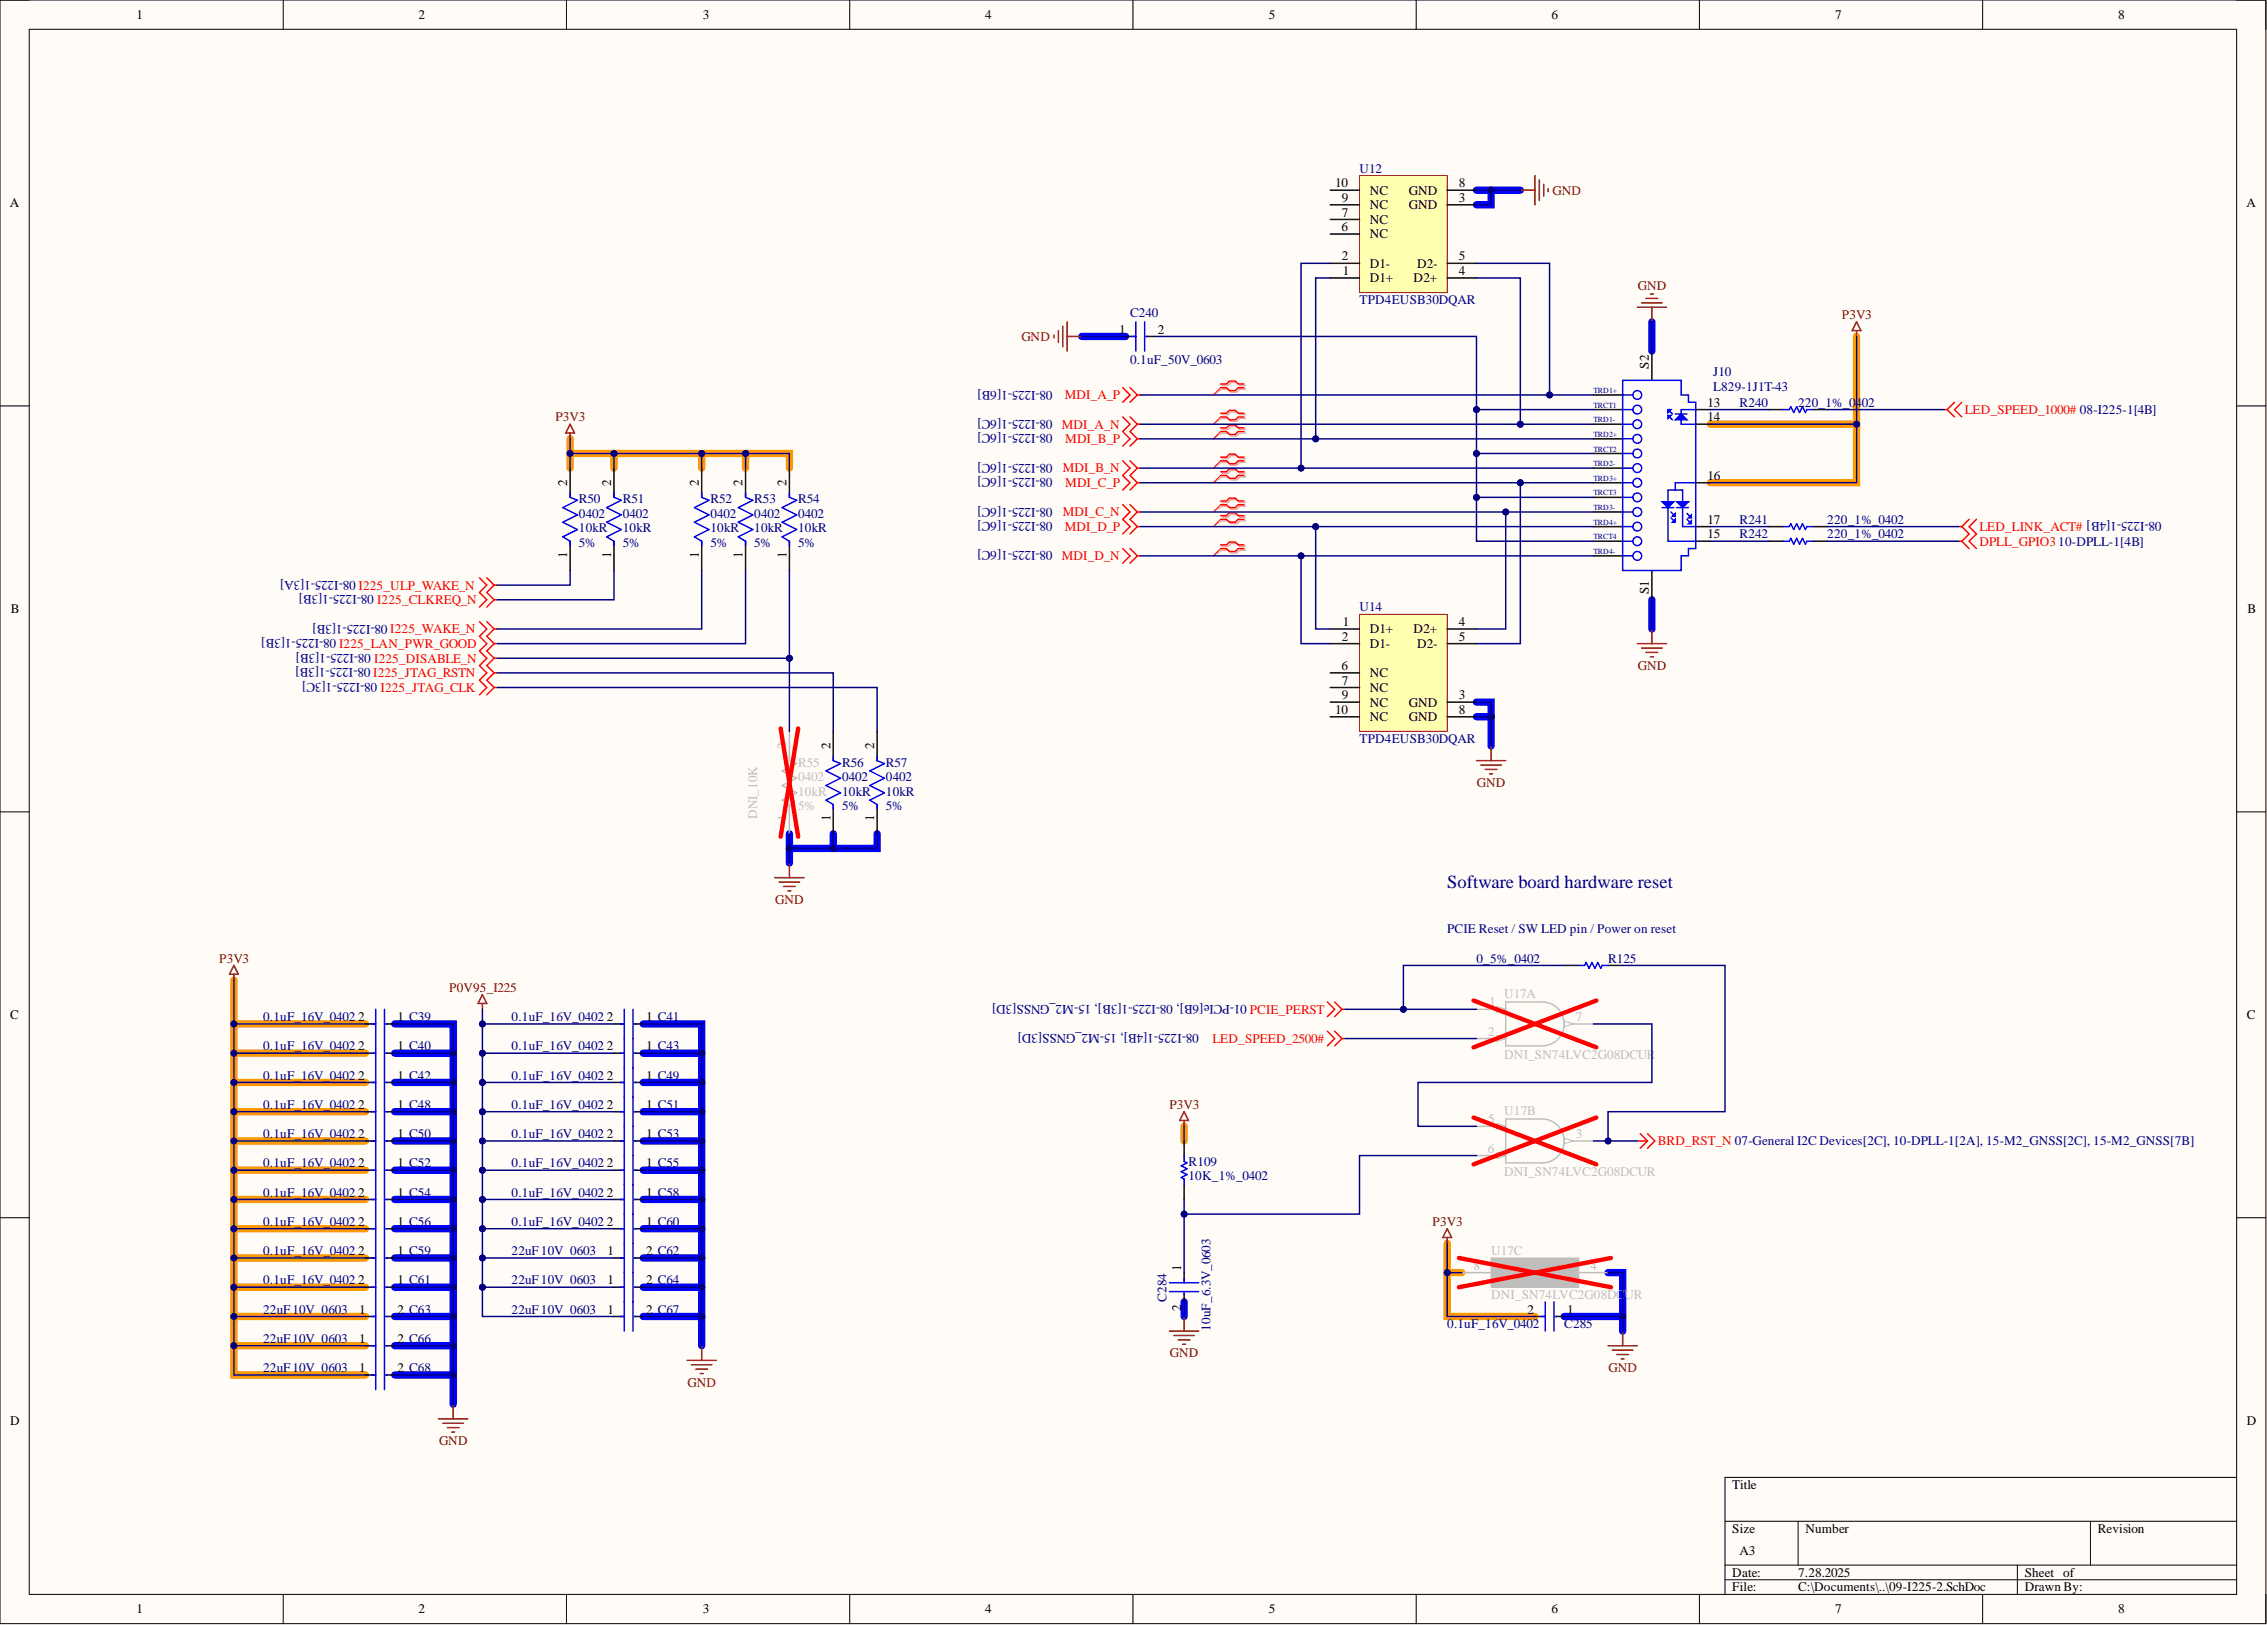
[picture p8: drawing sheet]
<svg xmlns="http://www.w3.org/2000/svg" width="393mm" height="282mm" viewBox="0 0 393 282" stroke-linecap="round" stroke-linejoin="round" font-family="sans-serif">
<defs><g id="words">
<text font-size="3.2" fill="#000080" x="251.1" y="154.1">Software board hardware reset</text>
<g font-size="2.3">
<text x="23.7" y="3.3">1</text>
<text x="72.6" y="3.3">2</text>
<text x="121.9" y="3.3">3</text>
<text x="171" y="3.3">4</text>
<text x="220.2" y="3.3">5</text>
<text x="269.2" y="3.3">6</text>
<text x="318.4" y="3.3">7</text>
<text x="367.5" y="3.3">8</text>
<text x="1.7" y="35.9">A</text>
<text x="231.7" y="32.5">10</text>
<text x="232.8" y="35">9</text>
<text x="237.7" y="33.8">NC</text>
<text x="244.4" y="33.8">GND</text>
<text x="253.1" y="35">3</text>
<text x="253.1" y="32.5">8</text>
<text x="389.8" y="35.9">A</text>
<text x="232.8" y="40.1">6</text>
<text x="232.8" y="37.6">7</text>
<text x="237.7" y="41.4">NC</text>
<text x="237.7" y="38.8">NC</text>
<text x="237.7" y="36.3">NC</text>
<text x="244.4" y="36.3">GND</text>
<text x="232.8" y="45.2">2</text>
<text x="233" y="47.7">1</text>
<text x="237.7" y="46.4">D1-</text>
<text x="245.9" y="46.4">D2-</text>
<text x="253.1" y="47.7">4</text>
<text x="253.1" y="45.2">5</text>
<text x="237.7" y="49">D1+</text>
<text x="245.3" y="49">D2+</text>
<text x="194.2" y="57.9">1</text>
<text x="200.9" y="57.9">2</text>
<text x="286.1" y="63.9" transform="rotate(-90 286.1 63.9)">S2</text>
<text x="296.3" y="70.5">13</text>
<text x="296.3" y="73.1">14</text>
<text x="296.3" y="83.2">16</text>
<text x="98.4" y="84.2" transform="rotate(-90 98.4 84.2)">2</text>
<text x="106" y="84.2" transform="rotate(-90 106 84.2)">2</text>
<text x="121.2" y="84.2" transform="rotate(-90 121.2 84.2)">2</text>
<text x="128.9" y="84.2" transform="rotate(-90 128.9 84.2)">2</text>
<text x="136.5" y="84.2" transform="rotate(-90 136.5 84.2)">2</text>
<text x="296.3" y="93.4">15</text>
<text x="296.3" y="90.8">17</text>
<text x="98.4" y="96.8" transform="rotate(-90 98.4 96.8)">1</text>
<text x="106" y="96.8" transform="rotate(-90 106 96.8)">1</text>
<text x="121.2" y="96.8" transform="rotate(-90 121.2 96.8)">1</text>
<text x="128.9" y="96.8" transform="rotate(-90 128.9 96.8)">1</text>
<text x="136.5" y="96.8" transform="rotate(-90 136.5 96.8)">1</text>
<text x="1.9" y="106.4">B</text>
<text x="286.1" y="103.1" transform="rotate(-90 286.1 103.1)">S1</text>
<text x="389.9" y="106.4">B</text>
<text x="232.8" y="111.1">2</text>
<text x="233" y="108.6">1</text>
<text x="237.7" y="109.9">D1+</text>
<text x="237.7" y="112.4">D1-</text>
<text x="245.3" y="109.9">D2+</text>
<text x="245.9" y="112.4">D2-</text>
<text x="253.1" y="108.6">4</text>
<text x="253.1" y="111.1">5</text>
<text x="232.8" y="116.2">6</text>
<text x="232.8" y="118.7">7</text>
<text x="237.7" y="117.5">NC</text>
<text x="231.7" y="123.8">10</text>
<text x="232.8" y="121.3">9</text>
<text x="237.7" y="120">NC</text>
<text x="237.7" y="122.6">NC</text>
<text x="237.7" y="125.1">NC</text>
<text x="244.4" y="122.6">GND</text>
<text x="244.4" y="125.1">GND</text>
<text x="253.1" y="121.3">3</text>
<text x="253.1" y="123.8">8</text>
<text x="144.1" y="129.9" transform="rotate(-90 144.1 129.9)">2</text>
<text x="151.7" y="129.9" transform="rotate(-90 151.7 129.9)">2</text>
<text x="144.1" y="142.4" transform="rotate(-90 144.1 142.4)">1</text>
<text x="151.7" y="142.4" transform="rotate(-90 151.7 142.4)">1</text>
<text x="1.8" y="176.8">C</text>
<text x="62.1" y="177.1">2</text>
<text x="69" y="177.1">1 C39</text>
<text x="105.3" y="177.1">2</text>
<text x="112.1" y="177.1">1 C41</text>
<text x="389.9" y="176.8">C</text>
<text x="62.1" y="182.2">2</text>
<text x="69" y="182.2">1 C40</text>
<text x="105.3" y="182.2">2</text>
<text x="112.1" y="182.2">1 C43</text>
<text x="62.1" y="187.3">2</text>
<text x="69" y="187.3">1 C42</text>
<text x="105.3" y="187.3">2</text>
<text x="112.1" y="187.3">1 C49</text>
<text x="62.1" y="192.3">2</text>
<text x="62.1" y="197.4">2</text>
<text x="69" y="192.3">1 C48</text>
<text x="69" y="197.4">1 C50</text>
<text x="105.3" y="192.3">2</text>
<text x="105.3" y="197.4">2</text>
<text x="112.1" y="192.3">1 C51</text>
<text x="112.1" y="197.4">1 C53</text>
<text x="62.1" y="202.5">2</text>
<text x="69" y="202.5">1 C52</text>
<text x="105.3" y="202.5">2</text>
<text x="112.1" y="202.5">1 C55</text>
<text x="62.1" y="207.6">2</text>
<text x="69" y="207.6">1 C54</text>
<text x="105.3" y="207.6">2</text>
<text x="112.1" y="207.6">1 C58</text>
<text x="62.1" y="212.6">2</text>
<text x="69" y="212.6">1 C56</text>
<text x="105.3" y="212.6">2</text>
<text x="112.1" y="212.6">1 C60</text>
<text x="62.1" y="217.7">2</text>
<text x="69" y="217.7">1 C59</text>
<text x="105.4" y="217.7">1</text>
<text x="112.1" y="217.7">2 C62</text>
<text x="204.9" y="220.5" transform="rotate(-90 204.9 220.5)">1</text>
<text x="62.1" y="222.8">2</text>
<text x="62.3" y="227.8">1</text>
<text x="69" y="222.8">1 C61</text>
<text x="69" y="227.8">2 C63</text>
<text x="105.4" y="222.8">1</text>
<text x="105.4" y="227.8">1</text>
<text x="112.1" y="222.8">2 C64</text>
<text x="112.1" y="227.8">2 C67</text>
<text x="204.9" y="227.3" transform="rotate(-90 204.9 227.3)">2</text>
<text x="265.1" y="227.8">2</text>
<text x="271.9" y="227.8">1</text>
<text x="62.3" y="232.9">1</text>
<text x="69" y="232.9">2 C66</text>
<text x="62.3" y="238">1</text>
<text x="69" y="238">2 C68</text>
<text x="1.8" y="247.2">D</text>
<text x="389.9" y="247.2">D</text>
<text x="300.6" y="258.3">Title</text>
<text x="300.6" y="265.9">Size</text>
<text x="301.8" y="269.7">A3</text>
<text x="313.3" y="265.9">Number</text>
<text x="364" y="265.9">Revision</text>
<text x="300.6" y="273.5">Date:</text>
<text x="312" y="273.5">7.28.2025</text>
<text x="351.3" y="273.5">Sheet of</text>
<text x="23.7" y="279.9">1</text>
<text x="72.6" y="279.9">2</text>
<text x="121.9" y="279.9">3</text>
<text x="171" y="279.9">4</text>
<text x="220.2" y="279.9">5</text>
<text x="269.2" y="279.9">6</text>
<text x="300.6" y="276.1">File:</text>
<text x="312" y="276.1">C:\Documents\..\09-I225-2.SchDoc</text>
<text x="318.4" y="279.9">7</text>
<text x="351.3" y="276.1">Drawn By:</text>
<text x="367.5" y="279.9">8</text>
</g>
<g font-size="2.3" fill="#000080">
<text x="235.9" y="29.9">U12</text>
<text x="235.9" y="52.8">TPD4EUSB30DQAR</text>
<text x="196.1" y="55.1">C240</text>
<text x="196.1" y="63.2">0.1uF_50V_0603</text>
<text x="297.3" y="65.2">J10</text>
<text x="182.6" y="67.7" transform="rotate(-180 182.6 67.7)">08-I225-1[6B]</text>
<text x="297.3" y="67.7">L829-1J1T-43</text>
<text x="301.8" y="70.5">R240</text>
<text x="312" y="70.5">220_1%_0402</text>
<text x="182.6" y="72.8" transform="rotate(-180 182.6 72.8)">08-I225-1[6C]</text>
<text x="182.6" y="75.4" transform="rotate(-180 182.6 75.4)">08-I225-1[6C]</text>
<text x="182.6" y="80.4" transform="rotate(-180 182.6 80.4)">08-I225-1[6C]</text>
<text x="182.6" y="83" transform="rotate(-180 182.6 83)">08-I225-1[6C]</text>
<text x="100.4" y="89.8">0402</text>
<text x="100.4" y="87.3">R50</text>
<text x="108.1" y="89.8">0402</text>
<text x="108.1" y="87.3">R51</text>
<text x="123.3" y="89.8">0402</text>
<text x="123.3" y="87.3">R52</text>
<text x="130.9" y="89.8">0402</text>
<text x="130.9" y="87.3">R53</text>
<text x="138.5" y="89.8">0402</text>
<text x="138.5" y="87.3">R54</text>
<text x="182.6" y="88" transform="rotate(-180 182.6 88)">08-I225-1[6C]</text>
<text x="100.4" y="92.4">10kR</text>
<text x="100.4" y="94.9">5%</text>
<text x="108.1" y="92.4">10kR</text>
<text x="108.1" y="94.9">5%</text>
<text x="123.3" y="92.4">10kR</text>
<text x="123.3" y="94.9">5%</text>
<text x="130.9" y="92.4">10kR</text>
<text x="130.9" y="94.9">5%</text>
<text x="138.5" y="92.4">10kR</text>
<text x="138.5" y="94.9">5%</text>
<text x="182.6" y="90.6" transform="rotate(-180 182.6 90.6)">08-I225-1[6C]</text>
<text x="182.6" y="95.7" transform="rotate(-180 182.6 95.7)">08-I225-1[6C]</text>
<text x="301.8" y="90.8">R241</text>
<text x="301.8" y="93.4">R242</text>
<text x="317.1" y="90.8">220_1%_0402</text>
<text x="317.1" y="93.4">220_1%_0402</text>
<text x="375.1" y="90.6" transform="rotate(-180 375.1 90.6)">08-I225-1[4B]</text>
<text x="61.7" y="100.7" transform="rotate(-180 61.7 100.7)">08-I225-1[3A]</text>
<text x="64.8" y="103.3" transform="rotate(-180 64.8 103.3)">08-I225-1[3B]</text>
<text x="235.9" y="106.1">U14</text>
<text x="58.3" y="110.9" transform="rotate(-180 58.3 110.9)">08-I225-1[3B]</text>
<text x="64.3" y="113.4" transform="rotate(-180 64.3 113.4)">08-I225-1[3B]</text>
<text x="67.2" y="108.3" transform="rotate(-180 67.2 108.3)">08-I225-1[3B]</text>
<text x="64.3" y="116" transform="rotate(-180 64.3 116)">08-I225-1[3B]</text>
<text x="65.4" y="118.5" transform="rotate(-180 65.4 118.5)">08-I225-1[3C]</text>
<text x="235.9" y="128.9">TPD4EUSB30DQAR</text>
<text x="146.1" y="135.5">0402</text>
<text x="146.1" y="133">R56</text>
<text x="153.7" y="135.5">0402</text>
<text x="153.7" y="133">R57</text>
<text x="146.1" y="138">10kR</text>
<text x="146.1" y="140.6">5%</text>
<text x="153.7" y="138">10kR</text>
<text x="153.7" y="140.6">5%</text>
<text x="251.1" y="161.9">PCIE Reset / SW LED pin / Power on reset</text>
<text x="256.2" y="167">0_5%_0402</text>
<text x="279" y="167">R125</text>
<text x="45.7" y="177.1">0.1uF_16V_0402</text>
<text x="88.8" y="177.1">0.1uF_16V_0402</text>
<text x="208" y="179.4" transform="rotate(-180 208 179.4)">08-I225-1[4B], 15-M2_GNSS[3D]</text>
<text x="216.4" y="174.3" transform="rotate(-180 216.4 174.3)">01-PCIe[6B], 08-I225-1[3B], 15-M2_GNSS[3D]</text>
<text x="45.7" y="182.2">0.1uF_16V_0402</text>
<text x="88.8" y="182.2">0.1uF_16V_0402</text>
<text x="45.7" y="187.3">0.1uF_16V_0402</text>
<text x="88.8" y="187.3">0.1uF_16V_0402</text>
<text x="45.7" y="192.3">0.1uF_16V_0402</text>
<text x="45.7" y="197.4">0.1uF_16V_0402</text>
<text x="88.8" y="192.3">0.1uF_16V_0402</text>
<text x="88.8" y="197.4">0.1uF_16V_0402</text>
<text x="45.7" y="202.5">0.1uF_16V_0402</text>
<text x="88.8" y="202.5">0.1uF_16V_0402</text>
<text x="206.2" y="202.2">R109</text>
<text x="45.7" y="207.6">0.1uF_16V_0402</text>
<text x="88.8" y="207.6">0.1uF_16V_0402</text>
<text x="206.2" y="204.8">10K_1%_0402</text>
<text x="45.7" y="212.6">0.1uF_16V_0402</text>
<text x="88.8" y="212.6">0.1uF_16V_0402</text>
<text x="45.7" y="217.7">0.1uF_16V_0402</text>
<text x="88.8" y="217.7">22uF10V 0603</text>
<text x="45.7" y="222.8">0.1uF_16V_0402</text>
<text x="45.7" y="227.8">22uF10V 0603</text>
<text x="88.8" y="222.8">22uF10V 0603</text>
<text x="88.8" y="227.8">22uF10V 0603</text>
<text x="202.4" y="225.8" transform="rotate(-90 202.4 225.8)">C284</text>
<text x="45.7" y="232.9">22uF10V 0603</text>
<text x="210" y="230.9" transform="rotate(-90 210 230.9)">10uF_6.3V_0603</text>
<text x="251.1" y="230.4">0.1uF_16V_0402</text>
<text x="271.4" y="230.4">C285</text>
<text x="45.7" y="238">22uF10V 0603</text>
</g>
<g font-size="2.3" fill="#800000">
<text x="269.4" y="33.8">GND</text>
<text x="284.2" y="50.2">GND</text>
<text x="177.2" y="59.1">GND</text>
<text x="319.6" y="55.3">P3V3</text>
<text x="96.4" y="73.1">P3V3</text>
<text x="284.2" y="116.2">GND</text>
<text x="256.3" y="136.5">GND</text>
<text x="134.5" y="156.8">GND</text>
<text x="38" y="167">P3V3</text>
<text x="78" y="172">P0V95_I225</text>
<text x="202.9" y="192.3">P3V3</text>
<text x="248.6" y="212.6">P3V3</text>
<text x="203" y="235.5">GND</text>
<text x="279.1" y="238">GND</text>
<text x="119.3" y="240.5">GND</text>
<text x="76.2" y="250.7">GND</text>
</g>
<g font-size="2.3" fill="#f00">
<text x="184.7" y="69.3">MDI_A_P</text>
<text x="340.9" y="71.8">LED_SPEED_1000# 08-I225-1[4B]</text>
<text x="184.2" y="74.3">MDI_A_N</text>
<text x="184.8" y="76.9">MDI_B_P</text>
<text x="184.4" y="82">MDI_B_N</text>
<text x="184.4" y="89.6">MDI_C_N</text>
<text x="184.8" y="84.5">MDI_C_P</text>
<text x="184.7" y="92.1">MDI_D_P</text>
<text x="343.4" y="92.1">LED_LINK_ACT#</text>
<text x="343.4" y="94.6">DPLL_GPIO310-DPLL-1[4B]</text>
<text x="184.2" y="97.2">MDI_D_N</text>
<text x="62.2" y="102.3">I225_ULP_WAKE_N</text>
<text x="65.4" y="104.8">I225_CLKREQ_N</text>
<text x="58.8" y="112.4">I225_LAN_PWR_GOOD</text>
<text x="67.7" y="109.9">I225_WAKE_N</text>
<text x="64.8" y="117.5">I225_JTAG_RSTN</text>
<text x="64.9" y="114.9">I225_DISABLE_N</text>
<text x="66" y="120">I225_JTAG_CLK</text>
<text x="216.9" y="175.8">PCIE_PERST</text>
<text x="210.4" y="180.9">LED_SPEED_2500#</text>
<text x="287.6" y="198.7">BRD_RST_N 07-General I2C Devices[2C], 10-DPLL-1[2A], 15-M2_GNSS[2C], 15-M2_GNSS[7B]</text>
</g>
<g font-size="2.3" fill="#bfbebc">
<text x="136.5" y="129.9" transform="rotate(-90 136.5 129.9)">2</text>
<text x="138.5" y="135.5">0402</text>
<text x="138.5" y="133">R55</text>
<text x="131.4" y="142.1" transform="rotate(-90 131.4 142.1)">DNI_10K</text>
<text x="136.5" y="142.4" transform="rotate(-90 136.5 142.4)">1</text>
<text x="138.5" y="138">10kR</text>
<text x="138.5" y="140.6">5%</text>
<text x="261" y="173">U17A</text>
<text x="258.2" y="179.6">2</text>
<text x="258.4" y="174.6">1</text>
<text x="273.4" y="177.1">7</text>
<text x="261" y="183.7">DNI_SN74LVC2G08DCUR</text>
<text x="258.2" y="194.9">5</text>
<text x="261" y="193.3">U17B</text>
<text x="273.4" y="197.4">3</text>
<text x="258.1" y="199.9">6</text>
<text x="261" y="204">DNI_SN74LVC2G08DCUR</text>
<text x="255.7" y="220.2">8</text>
<text x="258.7" y="217.7">U17C</text>
<text x="260.5" y="221.5">VCC</text>
<text x="267.3" y="221.5">GND</text>
<text x="276" y="220.2">4</text>
<text x="258.7" y="225.3">DNI_SN74LVC2G08DC</text>
<text x="281.9" y="225.3">UR</text>
</g>
<g font-size="1.4" fill="#000080">
<text x="276.5" y="68.2">TRD1+</text>
<text x="276.5" y="70.7">TRCT1</text>
<text x="276.5" y="73.2">TRD1-</text>
<text x="276.5" y="75.8">TRD2+</text>
<text x="276.5" y="78.3">TRCT2</text>
<text x="276.5" y="80.9">TRD2-</text>
<text x="276.5" y="83.4">TRD3+</text>
<text x="276.5" y="85.9">TRCT3</text>
<text x="276.5" y="88.5">TRD3-</text>
<text x="276.5" y="91">TRD4+</text>
<text x="276.5" y="93.5">TRCT4</text>
<text x="276.5" y="96.1">TRD4-</text>
</g>
</g></defs>
<path d="M0 0h393.2v281.6h-393.2z" fill-rule="evenodd" fill="#fffcf8"/>
<path d="M0 0h393.2v281.6h-393.2z" fill="none" stroke="#000" stroke-width=".17"/>
<path d="M5.1 5.1h383v271.5h-383z" fill-rule="evenodd" fill="#fffcf8"/>
<g fill="none" stroke="#000" stroke-width=".17">
<path d="M0 0h5.1M5.1 5.1h383v271.5h-383zM49.1 0v5.1M98.3 0v5.1M147.4 0v5.1M196.6 0v5.1M245.7 0v5.1M294.9 0v5.1M344 0v5.1M388.1 0h5.1v5.1M0 70.4h5.1M388.1 70.4h5.1"/>
<path d="M0 140.8h5.1M388.1 140.8h5.1M0 211.2h5.1M388.1 211.2h5.1M388.1 256.3h-88.8v20.3M49.1 276.6v5M98.3 276.6v5M147.4 276.6v5M196.6 276.6v5M245.7 276.6v5M294.9 276.6v5M299.3 263.9h88.8"/>
<path d="M299.3 271.5h88.8M299.3 274h88.8M312 263.9v7.6M344 276.6v5M350 271.5v5.1M362.7 263.9v7.6M393.2 276.6v5"/>
</g>
<g fill="none" stroke="#f90" stroke-width="1.3">
<path d="M322.1 58.4v15.2h-25.3M98.9 78.7h38.1v2.5M98.9 76.1v5.1M106.5 78.7v2.5M121.8 78.7v2.5M129.4 78.7v2.5M322.1 73.6v10.1h-25.3M40.6 170v53.3h22.8M40.6 177.6h22.8M40.6 197.9h22.8M40.6 192.8h22.8M40.6 187.8h22.8"/>
<path d="M40.6 182.7h22.8M205.5 195.4v2.5M40.6 218.2h22.8M40.6 213.1h22.8M40.6 208.1h22.8M40.6 203h22.8M251.1 215.7v5h2.5M40.6 223.3v5.1h22.8M40.6 228.4v10.1h22.8M40.6 233.4h22.8M251.1 220.7v7.7h15.2"/>
</g>
<g fill="none" stroke="#00f" stroke-width="1.3">
<path d="M256.2 33h7.6M258.7 33v2.5h-2.5M187.7 58.4h7.6M286.6 55.8v5.1M286.6 104v5.1M256.2 121.8h2.5v7.6M256.2 124.3h2.5M137 144.6v5.1M144.6 144.6v2.6h-7.6M152.2 144.6v2.6h-7.6M68.5 177.6h10.1v66M111.6 177.6h10.2v55.8"/>
<path d="M68.5 182.7h10.1M68.5 187.8h10.1M68.5 192.8h10.1M68.5 197.9h10.1M111.6 182.7h10.2M111.6 187.8h10.2M111.6 192.8h10.2M111.6 197.9h10.2M68.5 203h10.1M68.5 208.1h10.1M68.5 213.1h10.1M68.5 218.2h10.1"/>
<path d="M111.6 203h10.2M111.6 208.1h10.2M111.6 213.1h10.2M111.6 218.2h10.2M68.5 223.3h10.1M68.5 228.4h10.1M68.5 233.4h10.1M68.5 238.5h10.1M111.6 223.3h10.2M111.6 228.4h10.2M205.5 225.8v2.6M271.4 228.4h10.1"/>
<path d="M279 220.7h2.5v10.2"/>
</g>
<g fill="none" stroke="#f00" stroke-width=".25">
<path d="M83.2 100.2l1.3 1.3-1.3 1.3 1.3 1.2-1.3 1.3M83.2 107.8l1.3 1.3-1.3 1.3 1.3 1.2-1.3 1.3 1.3 1.3-1.3 1.2 1.3 1.3-1.3 1.3 1.3 1.3-1.3 1.2M84.5 107.8l1.2 1.3M84.5 100.2l1.2 1.3M85.7 104l-1.2 1.3M85.7 101.5l-1.2 1.3 1.2 1.2M85.7 104h.5M85.7 109.1l-1.2 1.3 1.2 1.2M85.7 109.1h.5M85.7 111.6l-1.2 1.3 1.2 1.3M85.7 111.6h.5M85.7 114.2l-1.2 1.2 1.2 1.3"/>
<path d="M85.7 114.2h.5M85.7 101.5h.5M85.7 116.7l-1.2 1.3 1.2 1.3M85.7 116.7h.5M85.7 119.3l-1.2 1.2M85.7 119.3h.5M230.3 178.9l1.3 1.2-1.3 1.3M230.3 173.8l1.3 1.3-1.3 1.2M231.6 178.9l1.2 1.2M231.6 173.8l1.2 1.3M232.8 175.1l-1.2 1.2M232.8 175.1h.6"/>
<path d="M232.8 180.1l-1.2 1.3M232.8 180.1h.6"/>
</g>
<g fill="none" stroke="#000" stroke-width=".25">
<path d="M98.9 81.2v5.1M98.9 93.9v5.1M106.5 81.2v5.1M106.5 93.9v5.1M121.8 81.2v5.1M121.8 93.9v5.1M129.4 81.2v5.1M129.4 93.9v5.1M137 81.2v5.1M137 93.9v5.1M144.6 126.9v5M144.6 139.6v5"/>
<path d="M152.2 126.9v5M152.2 139.6v5M63.4 177.6h1.8M67 177.6h1.5M106.5 177.6h1.8M110.1 177.6h1.5M63.4 182.7h1.8M63.4 187.8h1.8M63.4 192.8h1.8M63.4 197.9h1.8M67 182.7h1.5M67 187.8h1.5"/>
<path d="M67 192.8h1.5M67 197.9h1.5M106.5 182.7h1.8M106.5 187.8h1.8M106.5 192.8h1.8M106.5 197.9h1.8M110.1 182.7h1.5M110.1 187.8h1.5M110.1 192.8h1.5M110.1 197.9h1.5M205.5 197.9v2.5M63.4 203h1.8"/>
<path d="M63.4 208.1h1.8M63.4 213.1h1.8M63.4 218.2h1.8M67 203h1.5M67 208.1h1.5M67 213.1h1.5M67 218.2h1.5M106.5 203h1.8M106.5 208.1h1.8M106.5 213.1h1.8M106.5 218.2h1.8M110.1 203h1.5"/>
<path d="M110.1 208.1h1.5M110.1 213.1h1.5M110.1 218.2h1.5M205.5 205.5v2.6M63.4 223.3h1.8M63.4 228.4h1.8M63.4 233.4h1.8M63.4 238.5h1.8M67 223.3h1.5M67 228.4h1.5M67 233.4h1.5M67 238.5h1.5"/>
<path d="M106.5 223.3h1.8M106.5 228.4h1.8M110.1 223.3h1.5M110.1 228.4h1.5M205.5 220.7v1.8M205.5 224.3v1.5"/>
</g>
<g fill="none" stroke="#00f" stroke-width=".25">
<path d="M98.9 85.5v.8l1.3 .5-2.5 1.2 2.5 1.3-2.5 1.3 2.5 1.3-2.5 1.2 1.2 .8v.7M106.5 85.5v.8l1.3 .5-2.5 1.2 2.5 1.3-2.5 1.3 2.5 1.3-2.5 1.2 1.2 .8v.7M121.8 85.5v.8l1.2 .5-2.5 1.2 2.5 1.3-2.5 1.3 2.5 1.3-2.5 1.2 1.3 .8v.7M129.4 85.5v.8l1.2 .5-2.5 1.2 2.5 1.3-2.5 1.3 2.5 1.3-2.5 1.2 1.3 .8v.7M137 85.5v.8l1.2 .5-2.5 1.2 2.5 1.3-2.5 1.3 2.5 1.3-2.5 1.2 1.3 .8v.7M144.6 131.2v.7l1.2 .5-2.5 1.3 2.5 1.3-2.5 1.3 2.5 1.2-2.5 1.3 1.3 .8v.7M152.2 131.2v.7l1.3 .5-2.6 1.3 2.6 1.3-2.6 1.3 2.6 1.2-2.6 1.3 1.3 .8v.7M64.4 177.6h.8M65.2 175.1v65.9M66.7 175.1v65.9M67 177.6h.2M107.5 177.6h.8"/>
<path d="M108.3 175.1v55.8M109.8 175.1v55.8M110.1 177.6h.2M64.4 182.7h.8M64.4 187.8h.8M64.4 192.8h.8M64.4 197.9h.8M67 182.7h.2M67 187.8h.2M67 192.8h.2M67 197.9h.2M107.5 182.7h.8"/>
<path d="M107.5 187.8h.8M107.5 192.8h.8M107.5 197.9h.8M110.1 182.7h.2M110.1 187.8h.2M110.1 192.8h.2M110.1 197.9h.2M64.4 203h.8M64.4 208.1h.8M64.4 213.1h.8M64.4 218.2h.8M67 203h.2"/>
<path d="M67 208.1h.2M67 213.1h.2M67 218.2h.2M107.5 203h.8M107.5 208.1h.8M107.5 213.1h.8M107.5 218.2h.8M110.1 203h.2M110.1 208.1h.2M110.1 213.1h.2M110.1 218.2h.2M205.5 200.4v1.1l.5 .2-1.1 .5 1.1 .5-1.1 .5 1.1 .5-1.1 .6 .6 .2v1"/>
<path d="M64.4 223.3h.8M64.4 228.4h.8M64.4 233.4h.8M64.4 238.5h.8M67 223.3h.2M67 228.4h.2M67 233.4h.2M67 238.5h.2M107.5 223.3h.8M107.5 228.4h.8M110.1 223.3h.2M110.1 228.4h.2"/>
<path d="M202.9 222.5h5.1M202.9 224h5.1M205.5 221.8v.7M205.5 224.3v.2"/>
</g>
<g fill="none" stroke="#800000" stroke-width=".25">
<path d="M98.9 73.6l.8 1.5h-1.5zM98.9 75.1v1M134.4 152.2h5.1M135.2 153h3.5M136 153.8h2M136.7 154.5h.5M137 149.7v2.5M40.6 167.5l.7 1.5h-1.5zM40.6 169v1M83.7 172.5l.8 1.6h-1.6zM83.7 174.1v1M205.5 192.8l.7 1.6h-1.5z"/>
<path d="M205.5 194.4v1M119.2 236h5.1M120 236.7h3.5M120.7 237.5h2.1M121.5 238.3h.5M121.8 233.4v2.6M202.9 230.9h5.1M203.7 231.7h3.5M204.4 232.4h2.1M205.2 233.2h.5M205.5 228.4v2.5M76.1 246.1h5.1"/>
<path d="M76.9 246.9h3.5M77.6 247.6h2M78.4 248.4h.5M78.6 243.6v2.5"/>
</g>
<path d="M137 126.9v5l1.2 .5-2.5 1.3 2.5 1.3-2.5 1.3 2.5 1.2-2.5 1.3 1.3 .8v5M271.4 177.6h5.1" fill="none" stroke="#bfbebc" stroke-width=".25"/>
<path d="M135.4 126.4l3.1 18.7M138.5 126.4l-3.1 18.7" fill="none" stroke="#f00" stroke-width=".76"/>
<path d="M271.4 177.1l1.5 .5-1.5 .5z" fill="#f8fcff"/>
<path d="M271.4 177.1l1.5 .5-1.5 .5z" fill="none" stroke="#bfbebc" stroke-width=".17"/>
<path d="M256.2 175.1h5.1" fill="none" stroke="#bfbebc" stroke-width=".25"/>
<path d="M259.7 174.6l1.6 .5-1.6 .5z" fill="#f8fcff"/>
<path d="M259.7 174.6l1.6 .5-1.6 .5z" fill="none" stroke="#bfbebc" stroke-width=".17"/>
<path d="M256.2 180.1h5.1" fill="none" stroke="#bfbebc" stroke-width=".25"/>
<path d="M259.7 179.6l1.6 .5-1.6 .6z" fill="#f8fcff"/>
<path d="M259.7 179.6l1.6 .5-1.6 .6z" fill="none" stroke="#bfbebc" stroke-width=".17"/>
<path d="M261.3 173.8h6.3a3.8 3.8 0 0 1 3.8 3.8 3.8 3.8 0 0 1-3.8 3.8h-6.3zM271.4 197.9h5.1" fill="none" stroke="#bfbebc" stroke-width=".25"/>
<path d="M255.7 173.6l21.3 8.1M277 173.6l-21.3 8.1" fill="none" stroke="#f00" stroke-width=".76"/>
<path d="M271.4 197.4l1.5 .5-1.5 .5z" fill="#f8fcff"/>
<path d="M271.4 197.4l1.5 .5-1.5 .5z" fill="none" stroke="#bfbebc" stroke-width=".17"/>
<path d="M256.2 195.4h5.1" fill="none" stroke="#bfbebc" stroke-width=".25"/>
<path d="M259.7 194.9l1.6 .5-1.6 .5z" fill="#f8fcff"/>
<path d="M259.7 194.9l1.6 .5-1.6 .5z" fill="none" stroke="#bfbebc" stroke-width=".17"/>
<path d="M256.2 200.4h5.1" fill="none" stroke="#bfbebc" stroke-width=".25"/>
<path d="M259.7 199.9l1.6 .5-1.6 .6z" fill="#f8fcff"/>
<path d="M259.7 199.9l1.6 .5-1.6 .6z" fill="none" stroke="#bfbebc" stroke-width=".17"/>
<path d="M261.3 194.1h6.3a3.8 3.8 0 0 1 3.8 3.8 3.8 3.8 0 0 1-3.8 3.8h-6.3z" fill="none" stroke="#bfbebc" stroke-width=".25"/>
<path d="M255.7 193.8l21.3 8.2M277 193.8l-21.3 8.2" fill="none" stroke="#f00" stroke-width=".76"/>
<path d="M258.7 218.2h15.2v5.1h-15.2z" fill-rule="evenodd" fill="#bfbebc"/>
<path d="M258.7 218.2h15.2v5.1h-15.2z" fill="none" stroke="#bfbebc" stroke-width=".17"/>
<path d="M253.6 220.7h5.1M273.9 220.7h5.1" fill="none" stroke="#bfbebc" stroke-width=".25"/>
<path d="M253.1 218.2l26.4 5.1M279.5 218.2l-26.4 5.1" fill="none" stroke="#f00" stroke-width=".76"/>
<path d="M251.1 213.1l.8 1.6h-1.5zM251.1 214.7v1M279 233.4h5.1M279.8 234.2h3.5M280.5 235h2.1M281.3 235.7h.5M281.5 230.9v2.5" fill="none" stroke="#800000" stroke-width=".25"/>
<g fill="none" stroke="#000" stroke-width=".25">
<path d="M276.5 73.6h5M276.5 71h5M276.5 68.5h5M276.5 78.7h5M276.5 76.1h5M286.6 60.9v5.1M294.2 73.6h2.6M294.2 71h2.6M276.5 86.3h5M276.5 83.7h5M276.5 81.2h5M276.5 88.8h5"/>
<path d="M286.6 99v5M294.2 93.9h2.6M294.2 91.3h2.6M294.2 83.7h2.6M271.4 167.5h2.5M279 167.5h2.5M266.3 228.4h1.8M269.9 228.4h1.5"/>
</g>
<g fill="none" stroke="#00f" stroke-width=".25">
<path d="M281.5 66h10.2v2.5h1.3v1.3h1.2v25.4h-1.2v1.2h-1.3v2.6h-10.2zM281.5 71h1.8M281.5 76.1h1.8M281.5 73.6h1.8M281.5 68.5h1.8M281.5 78.7h1.8M281.5 81.2h1.8M281.5 86.3h1.8M281.5 83.7h1.8M289.4 88v5.9M289.4 85h2.5v2M273.9 167.5h1.1l.2-.5 .5 1 .5-1 .5 1 .5-1 .5 1 .3-.5h1"/>
<path d="M267.3 228.4h.8M268.1 225.8v5.1M269.6 225.8v5.1M269.9 228.4h.2"/>
<circle cx="284.1" cy="78.7" r=".76"/>
<circle cx="284.1" cy="73.6" r=".76"/>
<circle cx="284.1" cy="68.5" r=".76"/>
<circle cx="284.1" cy="71" r=".76"/>
<circle cx="284.1" cy="76.1" r=".76"/>
<circle cx="284.1" cy="86.3" r=".76"/>
<circle cx="284.1" cy="81.2" r=".76"/>
<circle cx="284.1" cy="83.7" r=".76"/>
</g>
<path d="M284.1 197.9h1.8M284.6 196.6l1.3 1.3M285.9 197.9l-1.3 1.3M285.9 196.6l1.2 1.3-1.2 1.3" fill="none" stroke="#f00" stroke-width=".25"/>
<path d="M290.9 87h2.1l-1.1 1z" fill="#00f"/>
<path d="M290.9 87h2.1l-1.1 1zM290.9 88h2.1M291.9 88v3.3M292.7 89.1l.8 .7M292.7 90.1l.8 .7" fill="none" stroke="#00f" stroke-width=".25"/>
<path d="M293.5 90.3v.5h-.5z" fill="#00f"/>
<path d="M293.5 90.3v.5h-.5z" fill="none" stroke="#00f" stroke-width=".25"/>
<path d="M293.5 89.3v.5h-.5z" fill="#00f"/>
<path d="M289.4 72.1l.8 .7M289.4 71l.8 .8M290.7 71.8h2M291.7 71v.8M290.7 83.7h3.5M293.5 89.3v.5h-.5z" fill="none" stroke="#00f" stroke-width=".25"/>
<path d="M289.4 71h.5l-.5 .6z" fill="#00f"/>
<path d="M289.4 71h.5l-.5 .6z" fill="none" stroke="#00f" stroke-width=".25"/>
<path d="M289.4 72.1h.5l-.5 .5z" fill="#00f"/>
<path d="M289.4 72.1h.5l-.5 .5zM291.7 72.8v.8" fill="none" stroke="#00f" stroke-width=".25"/>
<path d="M291.7 71.8l1 1h-2z" fill="#00f"/>
<g fill="none" stroke="#00f" stroke-width=".25">
<path d="M291.7 71.8l1 1h-2zM291.7 73.6h2.5M291.7 71h2.5M281.5 88.8h1.8M281.5 91.3h1.8M281.5 93.9h1.8M281.5 96.4h1.8M289.4 93.9h4.8M291.9 91.3h2.3"/>
<circle cx="284.1" cy="93.9" r=".76"/>
<circle cx="284.1" cy="88.8" r=".76"/>
<circle cx="284.1" cy="96.4" r=".76"/>
<circle cx="284.1" cy="91.3" r=".76"/>
</g>
<path d="M276.5 91.3h5M276.5 93.9h5M276.5 96.4h5" fill="none" stroke="#000" stroke-width=".25"/>
<path d="M288.4 87h2l-1 1z" fill="#00f"/>
<path d="M288.4 87h2l-1 1zM288.4 88h2M289.9 88.8l.8 .8M289.9 89.8l.8 .8" fill="none" stroke="#00f" stroke-width=".25"/>
<path d="M290.7 90.1v.5h-.5z" fill="#00f"/>
<path d="M290.7 90.1v.5h-.5z" fill="none" stroke="#00f" stroke-width=".25"/>
<path d="M290.7 89.1v.5h-.5z" fill="#00f"/>
<path d="M289.4 85v2M290.7 89.1v.5h-.5zM290.7 83.7v1.3" fill="none" stroke="#00f" stroke-width=".25"/>
<path d="M284.1 53.3h5.1M284.8 52.5h3.6M285.6 51.8h2M286.4 51h.5M286.6 53.3v2.5M284.1 111.6h5.1M284.8 112.4h3.6M285.6 113.2h2M286.4 113.9h.5M286.6 109.1v2.5" fill="none" stroke="#800000" stroke-width=".25"/>
<path d="M235.9 30.5h15.2v20.3h-15.2z" fill-rule="evenodd" fill="#ffffb0"/>
<path d="M235.9 30.5h15.2v20.3h-15.2z" fill="none" stroke="#800000" stroke-width=".17"/>
<path d="M230.8 35.5h5.1M230.8 38.1h5.1M230.8 33h5.1M251.1 35.5h5.1M251.1 33h5.1M230.8 48.2h5.1M230.8 45.7h5.1M230.8 40.6h5.1M251.1 48.2h5.1M251.1 45.7h5.1" fill="none" stroke="#000" stroke-width=".25"/>
<path d="M235.9 106.6h15.2v20.3h-15.2z" fill-rule="evenodd" fill="#ffffb0"/>
<path d="M235.9 106.6h15.2v20.3h-15.2z" fill="none" stroke="#800000" stroke-width=".17"/>
<path d="M195.3 58.4h1.8M198.9 58.4h1.5M230.8 109.1h5.1M230.8 111.6h5.1M230.8 116.7h5.1M230.8 119.3h5.1M251.1 109.1h5.1M251.1 111.6h5.1M230.8 121.8h5.1M230.8 124.3h5.1M251.1 121.8h5.1M251.1 124.3h5.1" fill="none" stroke="#000" stroke-width=".25"/>
<g fill="none" stroke="#f00" stroke-width=".25">
<path d="M194.8 67.2l1.3 1.3-1.3 1.3M194.8 72.3l1.3 1.3-1.3 1.3 1.3 1.2-1.3 1.3M194.8 79.9l1.3 1.3-1.3 1.3 1.3 1.2-1.3 1.3M196.1 67.2l1.2 1.3M196.1 72.3l1.2 1.3M196.1 79.9l1.2 1.3M197.3 68.5l-1.2 1.3M197.3 68.5h.5M197.3 73.6l-1.2 1.3 1.2 1.2M197.3 73.6h.5M197.3 76.1l-1.2 1.3M197.3 76.1h.5"/>
<path d="M194.8 87.5l1.3 1.3-1.3 1.3 1.3 1.2-1.3 1.3M194.8 95.2l1.3 1.2-1.3 1.3M196.1 87.5l1.2 1.3M196.1 95.2l1.2 1.2M197.3 81.2l-1.2 1.3 1.2 1.2M197.3 81.2h.5M197.3 83.7l-1.2 1.3M197.3 83.7h.5M197.3 88.8l-1.2 1.3 1.2 1.2M197.3 88.8h.5M197.3 91.3l-1.2 1.3M197.3 91.3h.5"/>
<path d="M197.3 96.4l-1.2 1.3M197.3 96.4h.5"/>
</g>
<path d="M263.8 33h2.5M266.3 30.5v5M267.1 31.2v3.6M267.9 32v2M268.6 32.7v.5" fill="none" stroke="#800000" stroke-width=".25"/>
<path d="M196.3 58.4h.8M197.1 55.8v5.1M198.6 55.8v5.1M198.9 58.4h.2" fill="none" stroke="#00f" stroke-width=".25"/>
<path d="M98.9 99v2.5h-12.7M106.5 99v5h-20.3M121.8 99v10.1h-35.6M129.4 99v12.6h-43.2M137 99v15.2h-50.8" fill="none" stroke="#000080" stroke-width=".25"/>
<circle cx="137" cy="114.2" r=".51" fill="#000080"/>
<circle cx="137" cy="114.2" r=".51" fill="none" stroke="#000080" stroke-width=".17"/>
<path d="M137 114.2v12.7" fill="none" stroke="#000080" stroke-width=".25"/>
<circle cx="137" cy="114.2" r=".51" fill="#000080"/>
<circle cx="137" cy="114.2" r=".51" fill="none" stroke="#000080" stroke-width=".17"/>
<path d="M129.4 78.7v2.5" fill="none" stroke="#000080" stroke-width=".25"/>
<circle cx="129.4" cy="78.7" r=".51" fill="#000080"/>
<circle cx="129.4" cy="78.7" r=".51" fill="none" stroke="#000080" stroke-width=".17"/>
<path d="M121.8 78.7v2.5" fill="none" stroke="#000080" stroke-width=".25"/>
<circle cx="121.8" cy="78.7" r=".51" fill="#000080"/>
<circle cx="121.8" cy="78.7" r=".51" fill="none" stroke="#000080" stroke-width=".17"/>
<path d="M106.5 78.7v2.5" fill="none" stroke="#000080" stroke-width=".25"/>
<circle cx="106.5" cy="78.7" r=".51" fill="#000080"/>
<circle cx="106.5" cy="78.7" r=".51" fill="none" stroke="#000080" stroke-width=".17"/>
<path d="M144.6 144.6v2.6h-7.6" fill="none" stroke="#000080" stroke-width=".25"/>
<circle cx="144.6" cy="147.2" r=".51" fill="#000080"/>
<circle cx="144.6" cy="147.2" r=".51" fill="none" stroke="#000080" stroke-width=".17"/>
<circle cx="137" cy="147.2" r=".51" fill="#000080"/>
<circle cx="137" cy="147.2" r=".51" fill="none" stroke="#000080" stroke-width=".17"/>
<path d="M86.2 116.7h58.4v10.2M86.2 119.3h66v7.6M152.2 144.6v2.6h-7.6" fill="none" stroke="#000080" stroke-width=".25"/>
<circle cx="144.6" cy="147.2" r=".51" fill="#000080"/>
<circle cx="144.6" cy="147.2" r=".51" fill="none" stroke="#000080" stroke-width=".17"/>
<path d="M40.6 218.2h22.8" fill="none" stroke="#000080" stroke-width=".25"/>
<circle cx="40.6" cy="218.2" r=".51" fill="#000080"/>
<circle cx="40.6" cy="218.2" r=".51" fill="none" stroke="#000080" stroke-width=".17"/>
<path d="M40.6 213.1h22.8" fill="none" stroke="#000080" stroke-width=".25"/>
<circle cx="40.6" cy="213.1" r=".51" fill="#000080"/>
<circle cx="40.6" cy="213.1" r=".51" fill="none" stroke="#000080" stroke-width=".17"/>
<path d="M40.6 208.1h22.8" fill="none" stroke="#000080" stroke-width=".25"/>
<circle cx="40.6" cy="208.1" r=".51" fill="#000080"/>
<circle cx="40.6" cy="208.1" r=".51" fill="none" stroke="#000080" stroke-width=".17"/>
<path d="M40.6 203h22.8" fill="none" stroke="#000080" stroke-width=".25"/>
<circle cx="40.6" cy="203" r=".51" fill="#000080"/>
<circle cx="40.6" cy="203" r=".51" fill="none" stroke="#000080" stroke-width=".17"/>
<path d="M40.6 197.9h22.8" fill="none" stroke="#000080" stroke-width=".25"/>
<circle cx="40.6" cy="197.9" r=".51" fill="#000080"/>
<circle cx="40.6" cy="197.9" r=".51" fill="none" stroke="#000080" stroke-width=".17"/>
<path d="M40.6 192.8h22.8" fill="none" stroke="#000080" stroke-width=".25"/>
<circle cx="40.6" cy="192.8" r=".51" fill="#000080"/>
<circle cx="40.6" cy="192.8" r=".51" fill="none" stroke="#000080" stroke-width=".17"/>
<path d="M40.6 187.8h22.8" fill="none" stroke="#000080" stroke-width=".25"/>
<circle cx="40.6" cy="187.8" r=".51" fill="#000080"/>
<circle cx="40.6" cy="187.8" r=".51" fill="none" stroke="#000080" stroke-width=".17"/>
<path d="M40.6 182.7h22.8" fill="none" stroke="#000080" stroke-width=".25"/>
<circle cx="40.6" cy="182.7" r=".51" fill="#000080"/>
<circle cx="40.6" cy="182.7" r=".51" fill="none" stroke="#000080" stroke-width=".17"/>
<path d="M40.6 177.6h22.8" fill="none" stroke="#000080" stroke-width=".25"/>
<circle cx="40.6" cy="177.6" r=".51" fill="#000080"/>
<circle cx="40.6" cy="177.6" r=".51" fill="none" stroke="#000080" stroke-width=".17"/>
<path d="M40.6 223.3v5.1h22.8" fill="none" stroke="#000080" stroke-width=".25"/>
<circle cx="40.6" cy="228.4" r=".51" fill="#000080"/>
<circle cx="40.6" cy="228.4" r=".51" fill="none" stroke="#000080" stroke-width=".17"/>
<circle cx="40.6" cy="223.3" r=".51" fill="#000080"/>
<circle cx="40.6" cy="223.3" r=".51" fill="none" stroke="#000080" stroke-width=".17"/>
<path d="M40.6 233.4h22.8" fill="none" stroke="#000080" stroke-width=".25"/>
<circle cx="40.6" cy="233.4" r=".51" fill="#000080"/>
<circle cx="40.6" cy="233.4" r=".51" fill="none" stroke="#000080" stroke-width=".17"/>
<path d="M68.5 182.7h10.1" fill="none" stroke="#000080" stroke-width=".25"/>
<circle cx="78.6" cy="182.7" r=".51" fill="#000080"/>
<circle cx="78.6" cy="182.7" r=".51" fill="none" stroke="#000080" stroke-width=".17"/>
<path d="M68.5 187.8h10.1" fill="none" stroke="#000080" stroke-width=".25"/>
<circle cx="78.6" cy="187.8" r=".51" fill="#000080"/>
<circle cx="78.6" cy="187.8" r=".51" fill="none" stroke="#000080" stroke-width=".17"/>
<path d="M68.5 192.8h10.1" fill="none" stroke="#000080" stroke-width=".25"/>
<circle cx="78.6" cy="192.8" r=".51" fill="#000080"/>
<circle cx="78.6" cy="192.8" r=".51" fill="none" stroke="#000080" stroke-width=".17"/>
<path d="M68.5 197.9h10.1" fill="none" stroke="#000080" stroke-width=".25"/>
<circle cx="78.6" cy="197.9" r=".51" fill="#000080"/>
<circle cx="78.6" cy="197.9" r=".51" fill="none" stroke="#000080" stroke-width=".17"/>
<path d="M68.5 203h10.1" fill="none" stroke="#000080" stroke-width=".25"/>
<circle cx="78.6" cy="203" r=".51" fill="#000080"/>
<circle cx="78.6" cy="203" r=".51" fill="none" stroke="#000080" stroke-width=".17"/>
<path d="M68.5 208.1h10.1" fill="none" stroke="#000080" stroke-width=".25"/>
<circle cx="78.6" cy="208.1" r=".51" fill="#000080"/>
<circle cx="78.6" cy="208.1" r=".51" fill="none" stroke="#000080" stroke-width=".17"/>
<path d="M68.5 213.1h10.1" fill="none" stroke="#000080" stroke-width=".25"/>
<circle cx="78.6" cy="213.1" r=".51" fill="#000080"/>
<circle cx="78.6" cy="213.1" r=".51" fill="none" stroke="#000080" stroke-width=".17"/>
<path d="M68.5 218.2h10.1" fill="none" stroke="#000080" stroke-width=".25"/>
<circle cx="78.6" cy="218.2" r=".51" fill="#000080"/>
<circle cx="78.6" cy="218.2" r=".51" fill="none" stroke="#000080" stroke-width=".17"/>
<path d="M68.5 223.3h10.1" fill="none" stroke="#000080" stroke-width=".25"/>
<circle cx="78.6" cy="223.3" r=".51" fill="#000080"/>
<circle cx="78.6" cy="223.3" r=".51" fill="none" stroke="#000080" stroke-width=".17"/>
<path d="M68.5 228.4h10.1" fill="none" stroke="#000080" stroke-width=".25"/>
<circle cx="78.6" cy="228.4" r=".51" fill="#000080"/>
<circle cx="78.6" cy="228.4" r=".51" fill="none" stroke="#000080" stroke-width=".17"/>
<path d="M68.5 233.4h10.1" fill="none" stroke="#000080" stroke-width=".25"/>
<circle cx="78.6" cy="233.4" r=".51" fill="#000080"/>
<circle cx="78.6" cy="233.4" r=".51" fill="none" stroke="#000080" stroke-width=".17"/>
<path d="M68.5 238.5h10.1" fill="none" stroke="#000080" stroke-width=".25"/>
<circle cx="78.6" cy="238.5" r=".51" fill="#000080"/>
<circle cx="78.6" cy="238.5" r=".51" fill="none" stroke="#000080" stroke-width=".17"/>
<path d="M83.7 208.1h22.8" fill="none" stroke="#000080" stroke-width=".25"/>
<circle cx="83.7" cy="208.1" r=".51" fill="#000080"/>
<circle cx="83.7" cy="208.1" r=".51" fill="none" stroke="#000080" stroke-width=".17"/>
<path d="M83.7 203h22.8" fill="none" stroke="#000080" stroke-width=".25"/>
<circle cx="83.7" cy="203" r=".51" fill="#000080"/>
<circle cx="83.7" cy="203" r=".51" fill="none" stroke="#000080" stroke-width=".17"/>
<path d="M83.7 197.9h22.8" fill="none" stroke="#000080" stroke-width=".25"/>
<circle cx="83.7" cy="197.9" r=".51" fill="#000080"/>
<circle cx="83.7" cy="197.9" r=".51" fill="none" stroke="#000080" stroke-width=".17"/>
<path d="M83.7 192.8h22.8" fill="none" stroke="#000080" stroke-width=".25"/>
<circle cx="83.7" cy="192.8" r=".51" fill="#000080"/>
<circle cx="83.7" cy="192.8" r=".51" fill="none" stroke="#000080" stroke-width=".17"/>
<path d="M83.7 187.8h22.8" fill="none" stroke="#000080" stroke-width=".25"/>
<circle cx="83.7" cy="187.8" r=".51" fill="#000080"/>
<circle cx="83.7" cy="187.8" r=".51" fill="none" stroke="#000080" stroke-width=".17"/>
<path d="M83.7 182.7h22.8" fill="none" stroke="#000080" stroke-width=".25"/>
<circle cx="83.7" cy="182.7" r=".51" fill="#000080"/>
<circle cx="83.7" cy="182.7" r=".51" fill="none" stroke="#000080" stroke-width=".17"/>
<path d="M83.7 177.6h22.8" fill="none" stroke="#000080" stroke-width=".25"/>
<circle cx="83.7" cy="177.6" r=".51" fill="#000080"/>
<circle cx="83.7" cy="177.6" r=".51" fill="none" stroke="#000080" stroke-width=".17"/>
<path d="M83.7 213.1v5.1h22.8" fill="none" stroke="#000080" stroke-width=".25"/>
<circle cx="83.7" cy="218.2" r=".51" fill="#000080"/>
<circle cx="83.7" cy="218.2" r=".51" fill="none" stroke="#000080" stroke-width=".17"/>
<circle cx="83.7" cy="213.1" r=".51" fill="#000080"/>
<circle cx="83.7" cy="213.1" r=".51" fill="none" stroke="#000080" stroke-width=".17"/>
<path d="M83.7 223.3h22.8" fill="none" stroke="#000080" stroke-width=".25"/>
<circle cx="83.7" cy="223.3" r=".51" fill="#000080"/>
<circle cx="83.7" cy="223.3" r=".51" fill="none" stroke="#000080" stroke-width=".17"/>
<path d="M111.6 182.7h10.2" fill="none" stroke="#000080" stroke-width=".25"/>
<circle cx="121.8" cy="182.7" r=".51" fill="#000080"/>
<circle cx="121.8" cy="182.7" r=".51" fill="none" stroke="#000080" stroke-width=".17"/>
<path d="M111.6 187.8h10.2" fill="none" stroke="#000080" stroke-width=".25"/>
<circle cx="121.8" cy="187.8" r=".51" fill="#000080"/>
<circle cx="121.8" cy="187.8" r=".51" fill="none" stroke="#000080" stroke-width=".17"/>
<path d="M111.6 192.8h10.2" fill="none" stroke="#000080" stroke-width=".25"/>
<circle cx="121.8" cy="192.8" r=".51" fill="#000080"/>
<circle cx="121.8" cy="192.8" r=".51" fill="none" stroke="#000080" stroke-width=".17"/>
<path d="M111.6 197.9h10.2" fill="none" stroke="#000080" stroke-width=".25"/>
<circle cx="121.8" cy="197.9" r=".51" fill="#000080"/>
<circle cx="121.8" cy="197.9" r=".51" fill="none" stroke="#000080" stroke-width=".17"/>
<path d="M111.6 203h10.2" fill="none" stroke="#000080" stroke-width=".25"/>
<circle cx="121.8" cy="203" r=".51" fill="#000080"/>
<circle cx="121.8" cy="203" r=".51" fill="none" stroke="#000080" stroke-width=".17"/>
<path d="M111.6 208.1h10.2" fill="none" stroke="#000080" stroke-width=".25"/>
<circle cx="121.8" cy="208.1" r=".51" fill="#000080"/>
<circle cx="121.8" cy="208.1" r=".51" fill="none" stroke="#000080" stroke-width=".17"/>
<path d="M111.6 213.1h10.2" fill="none" stroke="#000080" stroke-width=".25"/>
<circle cx="121.8" cy="213.1" r=".51" fill="#000080"/>
<circle cx="121.8" cy="213.1" r=".51" fill="none" stroke="#000080" stroke-width=".17"/>
<path d="M111.6 218.2h10.2" fill="none" stroke="#000080" stroke-width=".25"/>
<circle cx="121.8" cy="218.2" r=".51" fill="#000080"/>
<circle cx="121.8" cy="218.2" r=".51" fill="none" stroke="#000080" stroke-width=".17"/>
<path d="M111.6 223.3h10.2" fill="none" stroke="#000080" stroke-width=".25"/>
<circle cx="121.8" cy="223.3" r=".51" fill="#000080"/>
<circle cx="121.8" cy="223.3" r=".51" fill="none" stroke="#000080" stroke-width=".17"/>
<path d="M111.6 228.4h10.2" fill="none" stroke="#000080" stroke-width=".25"/>
<circle cx="121.8" cy="228.4" r=".51" fill="#000080"/>
<circle cx="121.8" cy="228.4" r=".51" fill="none" stroke="#000080" stroke-width=".17"/>
<path d="M205.5 195.4v2.5M251.1 215.7v5h2.5M205.5 225.8v2.6" fill="none" stroke="#000080" stroke-width=".25"/>
<circle cx="251.1" cy="220.7" r=".51" fill="#000080"/>
<circle cx="251.1" cy="220.7" r=".51" fill="none" stroke="#000080" stroke-width=".17"/>
<path d="M251.1 220.7v7.7h15.2" fill="none" stroke="#000080" stroke-width=".25"/>
<circle cx="251.1" cy="220.7" r=".51" fill="#000080"/>
<circle cx="251.1" cy="220.7" r=".51" fill="none" stroke="#000080" stroke-width=".17"/>
<path d="M271.4 228.4h10.1" fill="none" stroke="#000080" stroke-width=".25"/>
<circle cx="281.5" cy="228.4" r=".51" fill="#000080"/>
<circle cx="281.5" cy="228.4" r=".51" fill="none" stroke="#000080" stroke-width=".17"/>
<path d="M276.5 177.6h10.1v10.2h-40.6v7.6h10.2M233.4 180.1h22.8M256.2 200.4h-20.3v10.2h-30.4" fill="none" stroke="#000080" stroke-width=".25"/>
<circle cx="205.5" cy="210.6" r=".51" fill="#000080"/>
<circle cx="205.5" cy="210.6" r=".51" fill="none" stroke="#000080" stroke-width=".17"/>
<path d="M281.5 167.5h17.8v25.3h-20.3v5.1" fill="none" stroke="#000080" stroke-width=".25"/>
<circle cx="279" cy="197.9" r=".51" fill="#000080"/>
<circle cx="279" cy="197.9" r=".51" fill="none" stroke="#000080" stroke-width=".17"/>
<path d="M271.4 167.5h-27.9v7.6" fill="none" stroke="#000080" stroke-width=".25"/>
<circle cx="243.5" cy="175.1" r=".51" fill="#000080"/>
<circle cx="243.5" cy="175.1" r=".51" fill="none" stroke="#000080" stroke-width=".17"/>
<path d="M258.7 33v2.5h-2.5M286.6 55.8v5.1M286.6 104v5.1" fill="none" stroke="#000080" stroke-width=".25"/>
<circle cx="258.7" cy="33" r=".51" fill="#000080"/>
<circle cx="258.7" cy="33" r=".51" fill="none" stroke="#000080" stroke-width=".17"/>
<path d="M200.4 58.4h55.8v12.6h20.3" fill="none" stroke="#000080" stroke-width=".25"/>
<circle cx="256.2" cy="71" r=".51" fill="#000080"/>
<circle cx="256.2" cy="71" r=".51" fill="none" stroke="#000080" stroke-width=".17"/>
<path d="M256.2 71v7.7h20.3" fill="none" stroke="#000080" stroke-width=".25"/>
<circle cx="256.2" cy="78.7" r=".51" fill="#000080"/>
<circle cx="256.2" cy="78.7" r=".51" fill="none" stroke="#000080" stroke-width=".17"/>
<circle cx="256.2" cy="71" r=".51" fill="#000080"/>
<circle cx="256.2" cy="71" r=".51" fill="none" stroke="#000080" stroke-width=".17"/>
<path d="M256.2 78.7v7.6h20.3" fill="none" stroke="#000080" stroke-width=".25"/>
<circle cx="256.2" cy="86.3" r=".51" fill="#000080"/>
<circle cx="256.2" cy="86.3" r=".51" fill="none" stroke="#000080" stroke-width=".17"/>
<circle cx="256.2" cy="78.7" r=".51" fill="#000080"/>
<circle cx="256.2" cy="78.7" r=".51" fill="none" stroke="#000080" stroke-width=".17"/>
<path d="M256.2 86.3v7.6h20.3" fill="none" stroke="#000080" stroke-width=".25"/>
<circle cx="256.2" cy="86.3" r=".51" fill="#000080"/>
<circle cx="256.2" cy="86.3" r=".51" fill="none" stroke="#000080" stroke-width=".17"/>
<path d="M182.9 58.1v.5M183.6 57.3v2.1M184.4 56.6v3.5M185.2 55.8v5.1M185.2 58.4h2.5M322.1 55.8l.8 1.5h-1.5zM322.1 57.3v1.1" fill="none" stroke="#800000" stroke-width=".25"/>
<path d="M187.7 58.4h7.6M322.1 58.4v15.2h-25.3" fill="none" stroke="#000080" stroke-width=".25"/>
<circle cx="322.1" cy="73.6" r=".51" fill="#000080"/>
<circle cx="322.1" cy="73.6" r=".51" fill="none" stroke="#000080" stroke-width=".17"/>
<path d="M322.1 73.6v10.1h-25.3" fill="none" stroke="#000080" stroke-width=".25"/>
<circle cx="322.1" cy="73.6" r=".51" fill="#000080"/>
<circle cx="322.1" cy="73.6" r=".51" fill="none" stroke="#000080" stroke-width=".17"/>
<path d="M230.8 48.2h-2.5v27.9" fill="none" stroke="#000080" stroke-width=".25"/>
<circle cx="228.3" cy="76.1" r=".51" fill="#000080"/>
<circle cx="228.3" cy="76.1" r=".51" fill="none" stroke="#000080" stroke-width=".17"/>
<path d="M230.8 45.7h-5.1v35.5" fill="none" stroke="#000080" stroke-width=".25"/>
<circle cx="225.7" cy="81.2" r=".51" fill="#000080"/>
<circle cx="225.7" cy="81.2" r=".51" fill="none" stroke="#000080" stroke-width=".17"/>
<path d="M256.2 131.9h5.1M256.9 132.7h3.6M257.7 133.5h2M258.5 134.2h.5M258.7 129.4v2.5" fill="none" stroke="#800000" stroke-width=".25"/>
<path d="M256.2 124.3h2.5" fill="none" stroke="#000080" stroke-width=".25"/>
<circle cx="258.7" cy="124.3" r=".51" fill="#000080"/>
<circle cx="258.7" cy="124.3" r=".51" fill="none" stroke="#000080" stroke-width=".17"/>
<g fill="none" stroke="#f00" stroke-width=".25">
<path d="M211.8 66.6h1l.5-.5h1l.5 .5h1.1M211.8 67.2h1l.5 .5h1l.5-.5h1.1M211.8 71.7h1l.5-.5h1l.5 .5h1.1M211.8 72.3h1l.5 .5h1l.5-.5h1.1M211.8 74.2h1l.5-.5h1l.5 .5h1.1M211.8 74.9h1l.5 .5h1l.5-.5h1.1M211.8 79.3h1l.5-.5h1l.5 .5h1.1M211.8 79.9h1l.5 .5h1l.5-.5h1.1M337.4 71h.5M337.9 71l1.2 1.3M339.1 69.8l-1.2 1.2M340.4 69.8l-1.3 1.2 1.3 1.3"/>
<path d="M211.8 81.8h1l.5-.5h1l.5 .5h1.1M211.8 82.5h1l.5 .5h1l.5-.5h1.1M211.8 86.9h1l.5-.5h1l.5 .5h1.1M211.8 87.5h1l.5 .5h1l.5-.5h1.1M211.8 89.4h1l.5-.5h1l.5 .5h1.1M211.8 90.1h1l.5 .5h1l.5-.5h1.1M211.8 94.5h1l.5-.5h1l.5 .5h1.1M211.8 95.2h1l.5 .5h1l.5-.5h1.1M339.9 91.3h.5M339.9 93.9h.5M340.4 91.3l1.3 1.3-1.3 1.3M340.4 93.9l1.3 1.3"/>
<path d="M341.7 90.1l-1.3 1.2M342.9 90.1l-1.2 1.2 1.2 1.3-1.2 1.3 1.2 1.3"/>
</g>
<g fill="none" stroke="#d0a19e" stroke-width=".25">
<path d="M212 66.9h1.1l.5-.5h1l.5 .5h1M212 67.5h1.1l.5 .5h1l.5-.5h1M212 71.9h1.1l.5-.5h1l.5 .5h1M212 72.6h1.1l.5 .5h1l.5-.5h1M212 74.5h1.1l.5-.5h1l.5 .5h1M212 75.1h1.1l.5 .5h1l.5-.5h1M212 79.5h1.1l.5-.5h1l.5 .5h1M212 80.2h1.1l.5 .5h1l.5-.5h1M212 82.1h1.1l.5-.5h1l.5 .5h1M212 82.7h1.1l.5 .5h1l.5-.5h1M212 87.2h1.1l.5-.5h1l.5 .5h1M212 87.8h1.1l.5 .5h1l.5-.5h1"/>
<path d="M212 89.7h1.1l.5-.5h1l.5 .5h1M212 90.3h1.1l.5 .5h1l.5-.5h1M212 94.8h1.1l.5-.5h1l.5 .5h1M212 95.4h1.1l.5 .5h1l.5-.5h1"/>
</g>
<path d="M212 67.5l-1.5 1M212 72.6l-1.5 1M212 75.1l-1.5 1M212 80.2l-1.5 1M212 82.7l-1.5 1M212 87.8l-1.5 1M212 90.3l-1.5 1M212 95.4l-1.5 1" fill="none" stroke="#d0a19e" stroke-width=".17"/>
<path d="M211.8 67.2l-1.3 1.3M211.8 72.3l-1.3 1.3M211.8 74.9l-1.3 1.2M211.8 79.9l-1.3 1.3M211.8 82.5l-1.3 1.2M211.8 87.5l-1.3 1.3M211.8 90.1l-1.3 1.2M211.8 95.2l-1.3 1.2" fill="none" stroke="#f00" stroke-width=".17"/>
<path d="M256.2 45.7h12.7v22.8" fill="none" stroke="#000080" stroke-width=".25"/>
<circle cx="268.9" cy="68.5" r=".51" fill="#000080"/>
<circle cx="268.9" cy="68.5" r=".51" fill="none" stroke="#000080" stroke-width=".17"/>
<path d="M256.2 48.2h7.6v25.4" fill="none" stroke="#000080" stroke-width=".25"/>
<circle cx="263.8" cy="73.6" r=".51" fill="#000080"/>
<circle cx="263.8" cy="73.6" r=".51" fill="none" stroke="#000080" stroke-width=".17"/>
<path d="M225.7 96.4v15.2h5.1" fill="none" stroke="#000080" stroke-width=".25"/>
<circle cx="225.7" cy="96.4" r=".51" fill="#000080"/>
<circle cx="225.7" cy="96.4" r=".51" fill="none" stroke="#000080" stroke-width=".17"/>
<path d="M228.3 91.3v17.8h2.5" fill="none" stroke="#000080" stroke-width=".25"/>
<circle cx="228.3" cy="91.3" r=".51" fill="#000080"/>
<circle cx="228.3" cy="91.3" r=".51" fill="none" stroke="#000080" stroke-width=".17"/>
<path d="M261.3 88.8v20.3h-5.1" fill="none" stroke="#000080" stroke-width=".25"/>
<circle cx="261.3" cy="88.8" r=".51" fill="#000080"/>
<circle cx="261.3" cy="88.8" r=".51" fill="none" stroke="#000080" stroke-width=".17"/>
<path d="M263.8 83.7v27.9h-7.6" fill="none" stroke="#000080" stroke-width=".25"/>
<circle cx="263.8" cy="83.7" r=".51" fill="#000080"/>
<circle cx="263.8" cy="83.7" r=".51" fill="none" stroke="#000080" stroke-width=".17"/>
<path d="M306.9 71h2.5M314.5 71h2.6M306.9 91.3h2.5M306.9 93.9h2.5M314.5 91.3h2.6M314.5 93.9h2.6" fill="none" stroke="#000" stroke-width=".25"/>
<path d="M309.4 71h1.1l.2-.5 .5 1.1 .5-1.1 .5 1.1 .5-1.1 .6 1.1 .2-.6h1M309.4 91.3h1.1l.2-.5 .5 1.1 .5-1.1 .5 1.1 .5-1.1 .6 1.1 .2-.6h1M309.4 93.9h1.1l.2-.5 .5 1 .5-1 .5 1 .5-1 .6 1 .2-.5h1" fill="none" stroke="#00f" stroke-width=".25"/>
<path d="M296.8 71h10.1M317.1 71h20.3M296.8 93.9h10.1M296.8 91.3h10.1M317.1 93.9h22.8M317.1 91.3h22.8M40.6 228.4v10.1h22.8" fill="none" stroke="#000080" stroke-width=".25"/>
<circle cx="40.6" cy="228.4" r=".51" fill="#000080"/>
<circle cx="40.6" cy="228.4" r=".51" fill="none" stroke="#000080" stroke-width=".17"/>
<circle cx="40.6" cy="233.4" r=".51" fill="#000080"/>
<circle cx="40.6" cy="233.4" r=".51" fill="none" stroke="#000080" stroke-width=".17"/>
<path d="M40.6 170v53.3h22.8" fill="none" stroke="#000080" stroke-width=".25"/>
<circle cx="40.6" cy="177.6" r=".51" fill="#000080"/>
<circle cx="40.6" cy="177.6" r=".51" fill="none" stroke="#000080" stroke-width=".17"/>
<circle cx="40.6" cy="182.7" r=".51" fill="#000080"/>
<circle cx="40.6" cy="182.7" r=".51" fill="none" stroke="#000080" stroke-width=".17"/>
<circle cx="40.6" cy="187.8" r=".51" fill="#000080"/>
<circle cx="40.6" cy="187.8" r=".51" fill="none" stroke="#000080" stroke-width=".17"/>
<circle cx="40.6" cy="192.8" r=".51" fill="#000080"/>
<circle cx="40.6" cy="192.8" r=".51" fill="none" stroke="#000080" stroke-width=".17"/>
<circle cx="40.6" cy="197.9" r=".51" fill="#000080"/>
<circle cx="40.6" cy="197.9" r=".51" fill="none" stroke="#000080" stroke-width=".17"/>
<circle cx="40.6" cy="203" r=".51" fill="#000080"/>
<circle cx="40.6" cy="203" r=".51" fill="none" stroke="#000080" stroke-width=".17"/>
<circle cx="40.6" cy="208.1" r=".51" fill="#000080"/>
<circle cx="40.6" cy="208.1" r=".51" fill="none" stroke="#000080" stroke-width=".17"/>
<circle cx="40.6" cy="213.1" r=".51" fill="#000080"/>
<circle cx="40.6" cy="213.1" r=".51" fill="none" stroke="#000080" stroke-width=".17"/>
<circle cx="40.6" cy="218.2" r=".51" fill="#000080"/>
<circle cx="40.6" cy="218.2" r=".51" fill="none" stroke="#000080" stroke-width=".17"/>
<circle cx="40.6" cy="223.3" r=".51" fill="#000080"/>
<circle cx="40.6" cy="223.3" r=".51" fill="none" stroke="#000080" stroke-width=".17"/>
<path d="M68.5 177.6h10.1v66" fill="none" stroke="#000080" stroke-width=".25"/>
<circle cx="78.6" cy="182.7" r=".51" fill="#000080"/>
<circle cx="78.6" cy="182.7" r=".51" fill="none" stroke="#000080" stroke-width=".17"/>
<circle cx="78.6" cy="187.8" r=".51" fill="#000080"/>
<circle cx="78.6" cy="187.8" r=".51" fill="none" stroke="#000080" stroke-width=".17"/>
<circle cx="78.6" cy="192.8" r=".51" fill="#000080"/>
<circle cx="78.6" cy="192.8" r=".51" fill="none" stroke="#000080" stroke-width=".17"/>
<circle cx="78.6" cy="197.9" r=".51" fill="#000080"/>
<circle cx="78.6" cy="197.9" r=".51" fill="none" stroke="#000080" stroke-width=".17"/>
<circle cx="78.6" cy="203" r=".51" fill="#000080"/>
<circle cx="78.6" cy="203" r=".51" fill="none" stroke="#000080" stroke-width=".17"/>
<circle cx="78.6" cy="208.1" r=".51" fill="#000080"/>
<circle cx="78.6" cy="208.1" r=".51" fill="none" stroke="#000080" stroke-width=".17"/>
<circle cx="78.6" cy="213.1" r=".51" fill="#000080"/>
<circle cx="78.6" cy="213.1" r=".51" fill="none" stroke="#000080" stroke-width=".17"/>
<circle cx="78.6" cy="218.2" r=".51" fill="#000080"/>
<circle cx="78.6" cy="218.2" r=".51" fill="none" stroke="#000080" stroke-width=".17"/>
<circle cx="78.6" cy="223.3" r=".51" fill="#000080"/>
<circle cx="78.6" cy="223.3" r=".51" fill="none" stroke="#000080" stroke-width=".17"/>
<circle cx="78.6" cy="228.4" r=".51" fill="#000080"/>
<circle cx="78.6" cy="228.4" r=".51" fill="none" stroke="#000080" stroke-width=".17"/>
<circle cx="78.6" cy="233.4" r=".51" fill="#000080"/>
<circle cx="78.6" cy="233.4" r=".51" fill="none" stroke="#000080" stroke-width=".17"/>
<circle cx="78.6" cy="238.5" r=".51" fill="#000080"/>
<circle cx="78.6" cy="238.5" r=".51" fill="none" stroke="#000080" stroke-width=".17"/>
<path d="M83.7 218.2v10.2h22.8" fill="none" stroke="#000080" stroke-width=".25"/>
<circle cx="83.7" cy="218.2" r=".51" fill="#000080"/>
<circle cx="83.7" cy="218.2" r=".51" fill="none" stroke="#000080" stroke-width=".17"/>
<circle cx="83.7" cy="223.3" r=".51" fill="#000080"/>
<circle cx="83.7" cy="223.3" r=".51" fill="none" stroke="#000080" stroke-width=".17"/>
<path d="M83.7 175.1v38h22.8" fill="none" stroke="#000080" stroke-width=".25"/>
<circle cx="83.7" cy="213.1" r=".51" fill="#000080"/>
<circle cx="83.7" cy="213.1" r=".51" fill="none" stroke="#000080" stroke-width=".17"/>
<circle cx="83.7" cy="208.1" r=".51" fill="#000080"/>
<circle cx="83.7" cy="208.1" r=".51" fill="none" stroke="#000080" stroke-width=".17"/>
<circle cx="83.7" cy="203" r=".51" fill="#000080"/>
<circle cx="83.7" cy="203" r=".51" fill="none" stroke="#000080" stroke-width=".17"/>
<circle cx="83.7" cy="197.9" r=".51" fill="#000080"/>
<circle cx="83.7" cy="197.9" r=".51" fill="none" stroke="#000080" stroke-width=".17"/>
<circle cx="83.7" cy="192.8" r=".51" fill="#000080"/>
<circle cx="83.7" cy="192.8" r=".51" fill="none" stroke="#000080" stroke-width=".17"/>
<circle cx="83.7" cy="187.8" r=".51" fill="#000080"/>
<circle cx="83.7" cy="187.8" r=".51" fill="none" stroke="#000080" stroke-width=".17"/>
<circle cx="83.7" cy="182.7" r=".51" fill="#000080"/>
<circle cx="83.7" cy="182.7" r=".51" fill="none" stroke="#000080" stroke-width=".17"/>
<circle cx="83.7" cy="177.6" r=".51" fill="#000080"/>
<circle cx="83.7" cy="177.6" r=".51" fill="none" stroke="#000080" stroke-width=".17"/>
<path d="M98.9 78.7h38.1v2.5" fill="none" stroke="#000080" stroke-width=".25"/>
<circle cx="98.9" cy="78.7" r=".51" fill="#000080"/>
<circle cx="98.9" cy="78.7" r=".51" fill="none" stroke="#000080" stroke-width=".17"/>
<circle cx="106.5" cy="78.7" r=".51" fill="#000080"/>
<circle cx="106.5" cy="78.7" r=".51" fill="none" stroke="#000080" stroke-width=".17"/>
<circle cx="121.8" cy="78.7" r=".51" fill="#000080"/>
<circle cx="121.8" cy="78.7" r=".51" fill="none" stroke="#000080" stroke-width=".17"/>
<circle cx="129.4" cy="78.7" r=".51" fill="#000080"/>
<circle cx="129.4" cy="78.7" r=".51" fill="none" stroke="#000080" stroke-width=".17"/>
<path d="M111.6 177.6h10.2v55.8" fill="none" stroke="#000080" stroke-width=".25"/>
<circle cx="121.8" cy="182.7" r=".51" fill="#000080"/>
<circle cx="121.8" cy="182.7" r=".51" fill="none" stroke="#000080" stroke-width=".17"/>
<circle cx="121.8" cy="187.8" r=".51" fill="#000080"/>
<circle cx="121.8" cy="187.8" r=".51" fill="none" stroke="#000080" stroke-width=".17"/>
<circle cx="121.8" cy="192.8" r=".51" fill="#000080"/>
<circle cx="121.8" cy="192.8" r=".51" fill="none" stroke="#000080" stroke-width=".17"/>
<circle cx="121.8" cy="197.9" r=".51" fill="#000080"/>
<circle cx="121.8" cy="197.9" r=".51" fill="none" stroke="#000080" stroke-width=".17"/>
<circle cx="121.8" cy="203" r=".51" fill="#000080"/>
<circle cx="121.8" cy="203" r=".51" fill="none" stroke="#000080" stroke-width=".17"/>
<circle cx="121.8" cy="208.1" r=".51" fill="#000080"/>
<circle cx="121.8" cy="208.1" r=".51" fill="none" stroke="#000080" stroke-width=".17"/>
<circle cx="121.8" cy="213.1" r=".51" fill="#000080"/>
<circle cx="121.8" cy="213.1" r=".51" fill="none" stroke="#000080" stroke-width=".17"/>
<circle cx="121.8" cy="218.2" r=".51" fill="#000080"/>
<circle cx="121.8" cy="218.2" r=".51" fill="none" stroke="#000080" stroke-width=".17"/>
<circle cx="121.8" cy="223.3" r=".51" fill="#000080"/>
<circle cx="121.8" cy="223.3" r=".51" fill="none" stroke="#000080" stroke-width=".17"/>
<circle cx="121.8" cy="228.4" r=".51" fill="#000080"/>
<circle cx="121.8" cy="228.4" r=".51" fill="none" stroke="#000080" stroke-width=".17"/>
<path d="M197.8 96.4h78.7" fill="none" stroke="#000080" stroke-width=".25"/>
<circle cx="225.7" cy="96.4" r=".51" fill="#000080"/>
<circle cx="225.7" cy="96.4" r=".51" fill="none" stroke="#000080" stroke-width=".17"/>
<path d="M197.8 91.3h78.7" fill="none" stroke="#000080" stroke-width=".25"/>
<circle cx="228.3" cy="91.3" r=".51" fill="#000080"/>
<circle cx="228.3" cy="91.3" r=".51" fill="none" stroke="#000080" stroke-width=".17"/>
<path d="M197.8 88.8h78.7" fill="none" stroke="#000080" stroke-width=".25"/>
<circle cx="261.3" cy="88.8" r=".51" fill="#000080"/>
<circle cx="261.3" cy="88.8" r=".51" fill="none" stroke="#000080" stroke-width=".17"/>
<path d="M197.8 83.7h78.7" fill="none" stroke="#000080" stroke-width=".25"/>
<circle cx="263.8" cy="83.7" r=".51" fill="#000080"/>
<circle cx="263.8" cy="83.7" r=".51" fill="none" stroke="#000080" stroke-width=".17"/>
<path d="M197.8 81.2h78.7" fill="none" stroke="#000080" stroke-width=".25"/>
<circle cx="225.7" cy="81.2" r=".51" fill="#000080"/>
<circle cx="225.7" cy="81.2" r=".51" fill="none" stroke="#000080" stroke-width=".17"/>
<path d="M197.8 76.1h78.7" fill="none" stroke="#000080" stroke-width=".25"/>
<circle cx="228.3" cy="76.1" r=".51" fill="#000080"/>
<circle cx="228.3" cy="76.1" r=".51" fill="none" stroke="#000080" stroke-width=".17"/>
<path d="M197.8 73.6h78.7" fill="none" stroke="#000080" stroke-width=".25"/>
<circle cx="263.8" cy="73.6" r=".51" fill="#000080"/>
<circle cx="263.8" cy="73.6" r=".51" fill="none" stroke="#000080" stroke-width=".17"/>
<path d="M197.8 68.5h78.7" fill="none" stroke="#000080" stroke-width=".25"/>
<circle cx="268.9" cy="68.5" r=".51" fill="#000080"/>
<circle cx="268.9" cy="68.5" r=".51" fill="none" stroke="#000080" stroke-width=".17"/>
<path d="M233.4 175.1h22.8" fill="none" stroke="#000080" stroke-width=".25"/>
<circle cx="243.5" cy="175.1" r=".51" fill="#000080"/>
<circle cx="243.5" cy="175.1" r=".51" fill="none" stroke="#000080" stroke-width=".17"/>
<path d="M256.2 121.8h2.5v7.6" fill="none" stroke="#000080" stroke-width=".25"/>
<circle cx="258.7" cy="124.3" r=".51" fill="#000080"/>
<circle cx="258.7" cy="124.3" r=".51" fill="none" stroke="#000080" stroke-width=".17"/>
<path d="M256.2 33h7.6" fill="none" stroke="#000080" stroke-width=".25"/>
<circle cx="258.7" cy="33" r=".51" fill="#000080"/>
<circle cx="258.7" cy="33" r=".51" fill="none" stroke="#000080" stroke-width=".17"/>
<path d="M276.5 197.9h7.6" fill="none" stroke="#000080" stroke-width=".25"/>
<circle cx="279" cy="197.9" r=".51" fill="#000080"/>
<circle cx="279" cy="197.9" r=".51" fill="none" stroke="#000080" stroke-width=".17"/>
<path d="M279 220.7h2.5v10.2" fill="none" stroke="#000080" stroke-width=".25"/>
<circle cx="281.5" cy="228.4" r=".51" fill="#000080"/>
<circle cx="281.5" cy="228.4" r=".51" fill="none" stroke="#000080" stroke-width=".17"/>
<path d="M98.9 76.1v5.1" fill="none" stroke="#000080" stroke-width=".25"/>
<circle cx="98.9" cy="78.7" r=".51" fill="#000080"/>
<circle cx="98.9" cy="78.7" r=".51" fill="none" stroke="#000080" stroke-width=".17"/>
<path d="M137 144.6v5.1" fill="none" stroke="#000080" stroke-width=".25"/>
<circle cx="137" cy="147.2" r=".51" fill="#000080"/>
<circle cx="137" cy="147.2" r=".51" fill="none" stroke="#000080" stroke-width=".17"/>
<path d="M205.5 208.1v12.6" fill="none" stroke="#000080" stroke-width=".25"/>
<circle cx="205.5" cy="210.6" r=".51" fill="#000080"/>
<circle cx="205.5" cy="210.6" r=".51" fill="none" stroke="#000080" stroke-width=".17"/>
<use href="#words"/>
</svg>
